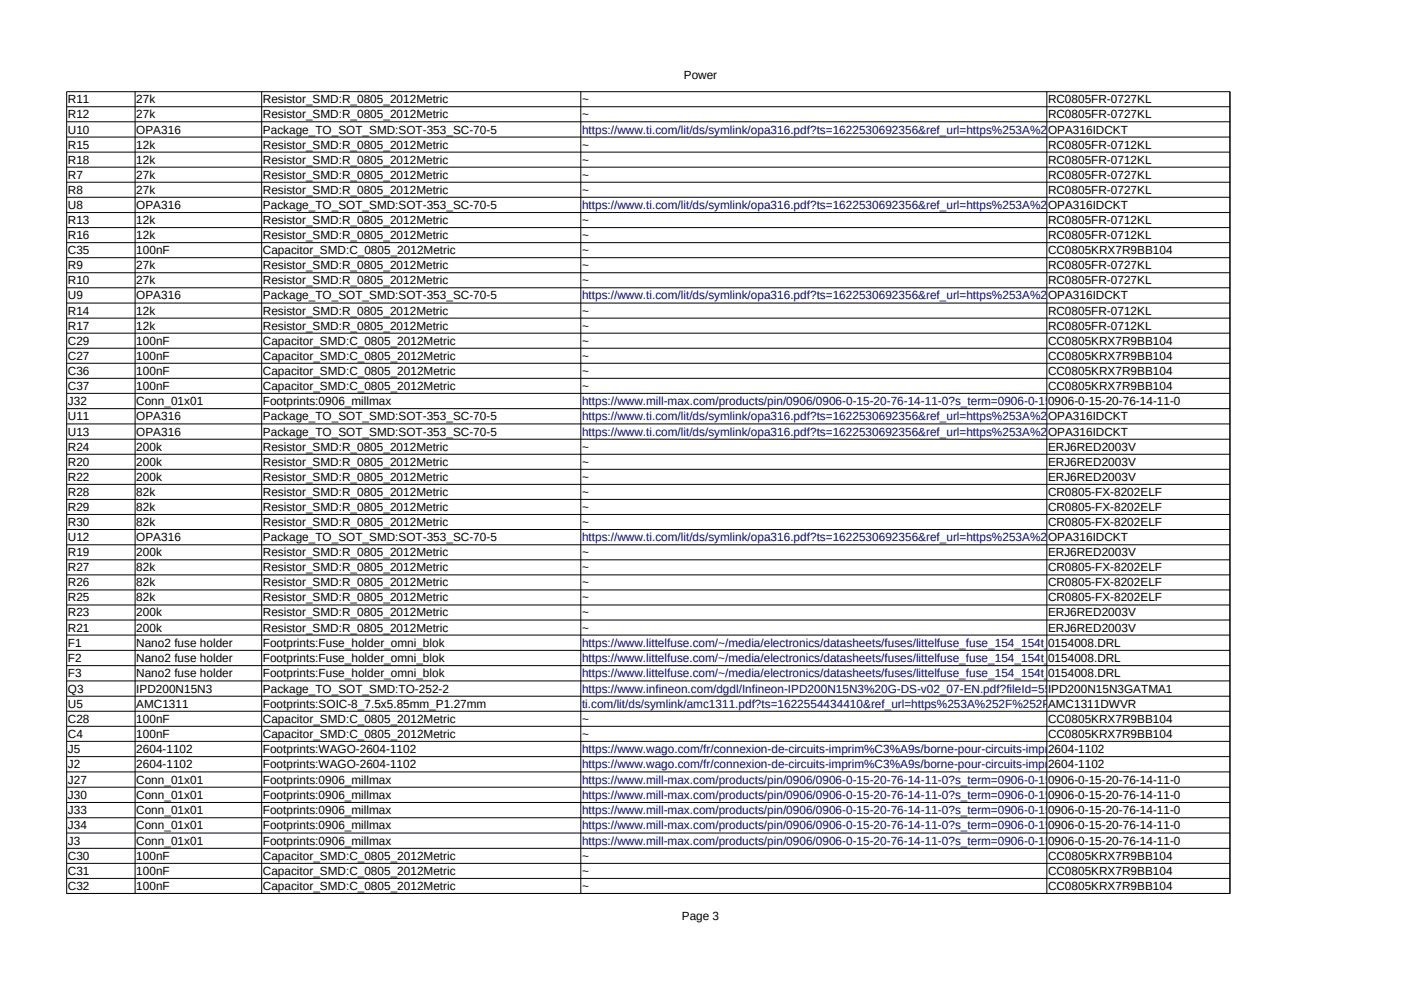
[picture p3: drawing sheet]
<svg xmlns="http://www.w3.org/2000/svg" width="420mm" height="297mm" viewBox="0 0 420 297" stroke-linecap="round" stroke-linejoin="round" font-family="sans-serif">
<defs><g id="words">
<g font-size="3.5">
<text x="205" y="23.7">Power</text>
<text x="20.4" y="30.9">R11</text>
<text x="20.4" y="35.4">R12</text>
<text x="40.8" y="30.9">27k</text>
<text x="40.8" y="35.4">27k</text>
<text x="78.8" y="30.9">Resistor_SMD:R_0805_2012Metric</text>
<text x="78.8" y="35.4">Resistor_SMD:R_0805_2012Metric</text>
<text x="174.5" y="30.9">~</text>
<text x="174.5" y="35.4">~</text>
<text x="314.2" y="30.9">RC0805FR-0727KL</text>
<text x="314.2" y="35.4">RC0805FR-0727KL</text>
<text x="20.4" y="40">U10</text>
<text x="40.8" y="40">OPA316</text>
<text x="78.8" y="40">Package_TO_SOT_SMD:SOT-353_SC-70-5</text>
<text x="314.2" y="40">OPA316IDCKT</text>
<text x="20.4" y="44.5">R15</text>
<text x="40.8" y="44.5">12k</text>
<text x="78.8" y="44.5">Resistor_SMD:R_0805_2012Metric</text>
<text x="174.5" y="44.5">~</text>
<text x="314.2" y="44.5">RC0805FR-0712KL</text>
<text x="20.4" y="49">R18</text>
<text x="20.4" y="53.5">R7</text>
<text x="40.8" y="49">12k</text>
<text x="40.8" y="53.5">27k</text>
<text x="78.8" y="49">Resistor_SMD:R_0805_2012Metric</text>
<text x="78.8" y="53.5">Resistor_SMD:R_0805_2012Metric</text>
<text x="174.5" y="49">~</text>
<text x="174.5" y="53.5">~</text>
<text x="314.2" y="49">RC0805FR-0712KL</text>
<text x="314.2" y="53.5">RC0805FR-0727KL</text>
<text x="20.4" y="58">R8</text>
<text x="40.8" y="58">27k</text>
<text x="78.8" y="58">Resistor_SMD:R_0805_2012Metric</text>
<text x="174.5" y="58">~</text>
<text x="314.2" y="58">RC0805FR-0727KL</text>
<text x="20.4" y="62.6">U8</text>
<text x="40.8" y="62.6">OPA316</text>
<text x="78.8" y="62.6">Package_TO_SOT_SMD:SOT-353_SC-70-5</text>
<text x="314.2" y="62.6">OPA316IDCKT</text>
<text x="20.4" y="67.1">R13</text>
<text x="20.4" y="71.7">R16</text>
<text x="40.8" y="67.1">12k</text>
<text x="40.8" y="71.7">12k</text>
<text x="78.8" y="67.1">Resistor_SMD:R_0805_2012Metric</text>
<text x="78.8" y="71.7">Resistor_SMD:R_0805_2012Metric</text>
<text x="174.5" y="67.1">~</text>
<text x="174.5" y="71.7">~</text>
<text x="314.2" y="67.1">RC0805FR-0712KL</text>
<text x="314.2" y="71.7">RC0805FR-0712KL</text>
<text x="20.4" y="76.2">C35</text>
<text x="40.8" y="76.2">100nF</text>
<text x="78.8" y="76.2">Capacitor_SMD:C_0805_2012Metric</text>
<text x="174.5" y="76.2">~</text>
<text x="314.2" y="76.2">CC0805KRX7R9BB104</text>
<text x="20.4" y="80.7">R9</text>
<text x="40.8" y="80.7">27k</text>
<text x="78.8" y="80.7">Resistor_SMD:R_0805_2012Metric</text>
<text x="174.5" y="80.7">~</text>
<text x="314.2" y="80.7">RC0805FR-0727KL</text>
<text x="20.4" y="85.2">R10</text>
<text x="20.4" y="89.8">U9</text>
<text x="40.8" y="85.2">27k</text>
<text x="40.8" y="89.8">OPA316</text>
<text x="78.8" y="85.2">Resistor_SMD:R_0805_2012Metric</text>
<text x="78.8" y="89.8">Package_TO_SOT_SMD:SOT-353_SC-70-5</text>
<text x="174.5" y="85.2">~</text>
<text x="314.2" y="85.2">RC0805FR-0727KL</text>
<text x="314.2" y="89.8">OPA316IDCKT</text>
<text x="20.4" y="94.3">R14</text>
<text x="40.8" y="94.3">12k</text>
<text x="78.8" y="94.3">Resistor_SMD:R_0805_2012Metric</text>
<text x="174.5" y="94.3">~</text>
<text x="314.2" y="94.3">RC0805FR-0712KL</text>
<text x="20.4" y="98.8">R17</text>
<text x="40.8" y="98.8">12k</text>
<text x="78.8" y="98.8">Resistor_SMD:R_0805_2012Metric</text>
<text x="174.5" y="98.8">~</text>
<text x="314.2" y="98.8">RC0805FR-0712KL</text>
<text x="20.4" y="103.3">C29</text>
<text x="20.4" y="107.8">C27</text>
<text x="40.8" y="103.3">100nF</text>
<text x="40.8" y="107.8">100nF</text>
<text x="78.8" y="103.3">Capacitor_SMD:C_0805_2012Metric</text>
<text x="78.8" y="107.8">Capacitor_SMD:C_0805_2012Metric</text>
<text x="174.5" y="103.3">~</text>
<text x="174.5" y="107.8">~</text>
<text x="314.2" y="103.3">CC0805KRX7R9BB104</text>
<text x="314.2" y="107.8">CC0805KRX7R9BB104</text>
<text x="20.4" y="112.3">C36</text>
<text x="40.8" y="112.3">100nF</text>
<text x="78.8" y="112.3">Capacitor_SMD:C_0805_2012Metric</text>
<text x="174.5" y="112.3">~</text>
<text x="314.2" y="112.3">CC0805KRX7R9BB104</text>
<text x="20.4" y="116.8">C37</text>
<text x="40.8" y="116.8">100nF</text>
<text x="78.8" y="116.8">Capacitor_SMD:C_0805_2012Metric</text>
<text x="174.5" y="116.8">~</text>
<text x="314.2" y="116.8">CC0805KRX7R9BB104</text>
<text x="20.4" y="121.4">J32</text>
<text x="20.4" y="126">U11</text>
<text x="40.8" y="121.4">Conn_01x01</text>
<text x="40.8" y="126">OPA316</text>
<text x="78.8" y="121.4">Footprints:0906_millmax</text>
<text x="78.8" y="126">Package_TO_SOT_SMD:SOT-353_SC-70-5</text>
<text x="314.2" y="121.4">0906-0-15-20-76-14-11-0</text>
<text x="314.2" y="126">OPA316IDCKT</text>
<text x="20.4" y="130.6">U13</text>
<text x="40.8" y="130.6">OPA316</text>
<text x="78.8" y="130.6">Package_TO_SOT_SMD:SOT-353_SC-70-5</text>
<text x="314.2" y="130.6">OPA316IDCKT</text>
<text x="20.4" y="135">R24</text>
<text x="40.8" y="135">200k</text>
<text x="78.8" y="135">Resistor_SMD:R_0805_2012Metric</text>
<text x="174.5" y="135">~</text>
<text x="314.2" y="135">ERJ6RED2003V</text>
<text x="20.4" y="139.6">R20</text>
<text x="40.8" y="139.6">200k</text>
<text x="78.8" y="139.6">Resistor_SMD:R_0805_2012Metric</text>
<text x="174.5" y="139.6">~</text>
<text x="314.2" y="139.6">ERJ6RED2003V</text>
<text x="20.4" y="144.1">R22</text>
<text x="20.4" y="148.6">R28</text>
<text x="40.8" y="144.1">200k</text>
<text x="40.8" y="148.6">82k</text>
<text x="78.8" y="144.1">Resistor_SMD:R_0805_2012Metric</text>
<text x="78.8" y="148.6">Resistor_SMD:R_0805_2012Metric</text>
<text x="174.5" y="144.1">~</text>
<text x="174.5" y="148.6">~</text>
<text x="314.2" y="144.1">ERJ6RED2003V</text>
<text x="314.2" y="148.6">CR0805-FX-8202ELF</text>
<text x="20.4" y="153.1">R29</text>
<text x="40.8" y="153.1">82k</text>
<text x="78.8" y="153.1">Resistor_SMD:R_0805_2012Metric</text>
<text x="174.5" y="153.1">~</text>
<text x="314.2" y="153.1">CR0805-FX-8202ELF</text>
<text x="20.4" y="157.6">R30</text>
<text x="40.8" y="157.6">82k</text>
<text x="78.8" y="157.6">Resistor_SMD:R_0805_2012Metric</text>
<text x="174.5" y="157.6">~</text>
<text x="314.2" y="157.6">CR0805-FX-8202ELF</text>
<text x="20.4" y="162.2">U12</text>
<text x="20.4" y="166.7">R19</text>
<text x="40.8" y="162.2">OPA316</text>
<text x="40.8" y="166.7">200k</text>
<text x="78.8" y="162.2">Package_TO_SOT_SMD:SOT-353_SC-70-5</text>
<text x="78.8" y="166.7">Resistor_SMD:R_0805_2012Metric</text>
<text x="174.5" y="166.7">~</text>
<text x="314.2" y="162.2">OPA316IDCKT</text>
<text x="314.2" y="166.7">ERJ6RED2003V</text>
<text x="20.4" y="171.2">R27</text>
<text x="40.8" y="171.2">82k</text>
<text x="78.8" y="171.2">Resistor_SMD:R_0805_2012Metric</text>
<text x="174.5" y="171.2">~</text>
<text x="314.2" y="171.2">CR0805-FX-8202ELF</text>
<text x="20.4" y="175.7">R26</text>
<text x="40.8" y="175.7">82k</text>
<text x="78.8" y="175.7">Resistor_SMD:R_0805_2012Metric</text>
<text x="174.5" y="175.7">~</text>
<text x="314.2" y="175.7">CR0805-FX-8202ELF</text>
<text x="20.4" y="180.2">R25</text>
<text x="20.4" y="184.8">R23</text>
<text x="40.8" y="180.2">82k</text>
<text x="40.8" y="184.8">200k</text>
<text x="78.8" y="180.2">Resistor_SMD:R_0805_2012Metric</text>
<text x="78.8" y="184.8">Resistor_SMD:R_0805_2012Metric</text>
<text x="174.5" y="180.2">~</text>
<text x="174.5" y="184.8">~</text>
<text x="314.2" y="180.2">CR0805-FX-8202ELF</text>
<text x="314.2" y="184.8">ERJ6RED2003V</text>
<text x="20.4" y="189.3">R21</text>
<text x="40.8" y="189.3">200k</text>
<text x="78.8" y="189.3">Resistor_SMD:R_0805_2012Metric</text>
<text x="174.5" y="189.3">~</text>
<text x="314.2" y="189.3">ERJ6RED2003V</text>
<text x="20.4" y="193.8">F1</text>
<text x="40.8" y="193.8">Nano2 fuse holder</text>
<text x="78.8" y="193.8">Footprints:Fuse_holder_omni_blok</text>
<text x="314.2" y="193.8">0154008.DRL</text>
<text x="20.4" y="198.4">F2</text>
<text x="20.4" y="203">F3</text>
<text x="40.8" y="198.4">Nano2 fuse holder</text>
<text x="40.8" y="203">Nano2 fuse holder</text>
<text x="78.8" y="198.4">Footprints:Fuse_holder_omni_blok</text>
<text x="78.8" y="203">Footprints:Fuse_holder_omni_blok</text>
<text x="314.2" y="198.4">0154008.DRL</text>
<text x="314.2" y="203">0154008.DRL</text>
<text x="20.4" y="207.6">Q3</text>
<text x="40.8" y="207.6">IPD200N15N3</text>
<text x="78.8" y="207.6">Package_TO_SOT_SMD:TO-252-2</text>
<text x="314.2" y="207.6">IPD200N15N3GATMA1</text>
<text x="20.4" y="212.1">U5</text>
<text x="40.8" y="212.1">AMC1311</text>
<text x="78.8" y="212.1">Footprints:SOIC-8_7.5x5.85mm_P1.27mm</text>
<text x="314.2" y="212.1">AMC1311DWVR</text>
<text x="20.4" y="216.6">C28</text>
<text x="20.4" y="221.1">C4</text>
<text x="40.8" y="216.6">100nF</text>
<text x="40.8" y="221.1">100nF</text>
<text x="78.8" y="216.6">Capacitor_SMD:C_0805_2012Metric</text>
<text x="78.8" y="221.1">Capacitor_SMD:C_0805_2012Metric</text>
<text x="174.5" y="216.6">~</text>
<text x="174.5" y="221.1">~</text>
<text x="314.2" y="216.6">CC0805KRX7R9BB104</text>
<text x="314.2" y="221.1">CC0805KRX7R9BB104</text>
<text x="20.4" y="225.7">J5</text>
<text x="40.8" y="225.7">2604-1102</text>
<text x="78.8" y="225.7">Footprints:WAGO-2604-1102</text>
<text x="314.2" y="225.7">2604-1102</text>
<text x="20.4" y="230.3">J2</text>
<text x="40.8" y="230.3">2604-1102</text>
<text x="78.8" y="230.3">Footprints:WAGO-2604-1102</text>
<text x="314.2" y="230.3">2604-1102</text>
<text x="20.4" y="234.8">J27</text>
<text x="20.4" y="239.4">J30</text>
<text x="40.8" y="234.8">Conn_01x01</text>
<text x="40.8" y="239.4">Conn_01x01</text>
<text x="78.8" y="234.8">Footprints:0906_millmax</text>
<text x="78.8" y="239.4">Footprints:0906_millmax</text>
<text x="314.2" y="234.8">0906-0-15-20-76-14-11-0</text>
<text x="314.2" y="239.4">0906-0-15-20-76-14-11-0</text>
<text x="20.4" y="244">J33</text>
<text x="40.8" y="244">Conn_01x01</text>
<text x="78.8" y="244">Footprints:0906_millmax</text>
<text x="314.2" y="244">0906-0-15-20-76-14-11-0</text>
<text x="20.4" y="248.6">J34</text>
<text x="40.8" y="248.6">Conn_01x01</text>
<text x="78.8" y="248.6">Footprints:0906_millmax</text>
<text x="314.2" y="248.6">0906-0-15-20-76-14-11-0</text>
<text x="20.4" y="253.2">J3</text>
<text x="20.4" y="257.7">C30</text>
<text x="40.8" y="253.2">Conn_01x01</text>
<text x="40.8" y="257.7">100nF</text>
<text x="78.8" y="253.2">Footprints:0906_millmax</text>
<text x="78.8" y="257.7">Capacitor_SMD:C_0805_2012Metric</text>
<text x="174.5" y="257.7">~</text>
<text x="314.2" y="253.2">0906-0-15-20-76-14-11-0</text>
<text x="314.2" y="257.7">CC0805KRX7R9BB104</text>
<text x="20.4" y="262.2">C31</text>
<text x="40.8" y="262.2">100nF</text>
<text x="78.8" y="262.2">Capacitor_SMD:C_0805_2012Metric</text>
<text x="174.5" y="262.2">~</text>
<text x="314.2" y="262.2">CC0805KRX7R9BB104</text>
<text x="20.4" y="266.7">C32</text>
<text x="40.8" y="266.7">100nF</text>
<text x="78.8" y="266.7">Capacitor_SMD:C_0805_2012Metric</text>
<text x="174.5" y="266.7">~</text>
<text x="314.2" y="266.7">CC0805KRX7R9BB104</text>
<text x="204.4" y="275.7">Page 3</text>
</g>
<g font-size="3.5" fill="#000080">
<text x="174.5" y="40">https://www.ti.com/lit/ds/symlink/opa316.pdf?ts=1622530692356&amp;ref_url=https%253A%252F%252Fwww.ti.com%252Fproduct%252FOPA316</text>
<text x="174.5" y="62.6">https://www.ti.com/lit/ds/symlink/opa316.pdf?ts=1622530692356&amp;ref_url=https%253A%252F%252Fwww.ti.com%252Fproduct%252FOPA316</text>
<text x="174.5" y="89.8">https://www.ti.com/lit/ds/symlink/opa316.pdf?ts=1622530692356&amp;ref_url=https%253A%252F%252Fwww.ti.com%252Fproduct%252FOPA316</text>
<text x="174.5" y="121.4">https://www.mill-max.com/products/pin/0906/0906-0-15-20-76-14-11-0?s_term=0906-0-15-20-76-14-11-0&amp;s_type=Quick%2FProduct%2FPart+Number+Searc</text>
<text x="174.5" y="126">https://www.ti.com/lit/ds/symlink/opa316.pdf?ts=1622530692356&amp;ref_url=https%253A%252F%252Fwww.ti.com%252Fproduct%252FOPA316</text>
<text x="174.5" y="130.6">https://www.ti.com/lit/ds/symlink/opa316.pdf?ts=1622530692356&amp;ref_url=https%253A%252F%252Fwww.ti.com%252Fproduct%252FOPA316</text>
<text x="174.5" y="162.2">https://www.ti.com/lit/ds/symlink/opa316.pdf?ts=1622530692356&amp;ref_url=https%253A%252F%252Fwww.ti.com%252Fproduct%252FOPA316</text>
<text x="174.5" y="193.8">https://www.littelfuse.com/~/media/electronics/datasheets/fuses/littelfuse_fuse_154_154t_154l_154tl_datasheet.pdf.pdf</text>
<text x="174.5" y="198.4">https://www.littelfuse.com/~/media/electronics/datasheets/fuses/littelfuse_fuse_154_154t_154l_154tl_datasheet.pdf.pdf</text>
<text x="174.5" y="203">https://www.littelfuse.com/~/media/electronics/datasheets/fuses/littelfuse_fuse_154_154t_154l_154tl_datasheet.pdf.pdf</text>
<text x="174.5" y="207.6">https://www.infineon.com/dgdl/Infineon-IPD200N15N3%20G-DS-v02_07-EN.pdf?fileId=5546d4624fb7fef2014ff59238932dbf</text>
<text x="174.5" y="212.1">ti.com/lit/ds/symlink/amc1311.pdf?ts=1622554434410&amp;ref_url=https%253A%252F%252Fwww.ti.com%252Fproduct%252FAMC1311%253Futm_source%253</text>
<text x="174.5" y="225.7">https://www.wago.com/fr/connexion-de-circuits-imprim%C3%A9s/borne-pour-circuits-imprim%C3%A9s/p/2604-1102</text>
<text x="174.5" y="230.3">https://www.wago.com/fr/connexion-de-circuits-imprim%C3%A9s/borne-pour-circuits-imprim%C3%A9s/p/2604-1102</text>
<text x="174.5" y="234.8">https://www.mill-max.com/products/pin/0906/0906-0-15-20-76-14-11-0?s_term=0906-0-15-20-76-14-11-0&amp;s_type=Quick%2FProduct%2FPart+Number+Searc</text>
<text x="174.5" y="239.4">https://www.mill-max.com/products/pin/0906/0906-0-15-20-76-14-11-0?s_term=0906-0-15-20-76-14-11-0&amp;s_type=Quick%2FProduct%2FPart+Number+Searc</text>
<text x="174.5" y="244">https://www.mill-max.com/products/pin/0906/0906-0-15-20-76-14-11-0?s_term=0906-0-15-20-76-14-11-0&amp;s_type=Quick%2FProduct%2FPart+Number+Searc</text>
<text x="174.5" y="248.6">https://www.mill-max.com/products/pin/0906/0906-0-15-20-76-14-11-0?s_term=0906-0-15-20-76-14-11-0&amp;s_type=Quick%2FProduct%2FPart+Number+Searc</text>
<text x="174.5" y="253.2">https://www.mill-max.com/products/pin/0906/0906-0-15-20-76-14-11-0?s_term=0906-0-15-20-76-14-11-0&amp;s_type=Quick%2FProduct%2FPart+Number+Searc</text>
</g>
</g></defs>
<g fill="none" stroke="#000" stroke-width=".3">
<path d="M20 27.5h348.7M20 32h348.7M20 36.5h348.7M20 27.5v240.3M40.5 27.5v240.3M78.5 27.5v240.3M174.1 27.5v240.3M313.8 27.5v240.3M368.7 27.5v240.3h-348.7M20 41.1h348.7M20 45.6h348.7M20 50.1h348.7"/>
<path d="M20 54.6h348.7M20 59.1h348.7M20 63.7h348.7M20 68.2h348.7M20 72.7h348.7M20 77.2h348.7M20 81.7h348.7M20 86.3h348.7M20 90.8h348.7M20 95.3h348.7M20 99.9h348.7M20 104.4h348.7"/>
<path d="M20 108.9h348.7M20 113.4h348.7M20 117.9h348.7M20 122.5h348.7M20 127.1h348.7M20 131.6h348.7M20 136.1h348.7M20 140.7h348.7M20 145.2h348.7M20 149.7h348.7M20 154.2h348.7M20 158.7h348.7"/>
<path d="M20 163.3h348.7M20 167.8h348.7M20 172.3h348.7M20 176.8h348.7M20 181.3h348.7M20 185.8h348.7M20 190.3h348.7M20 194.9h348.7M20 199.5h348.7M20 204.1h348.7M20 208.7h348.7M20 213.2h348.7"/>
<path d="M20 217.7h348.7M20 222.2h348.7M20 226.8h348.7M20 231.3h348.7M20 235.9h348.7M20 240.5h348.7M20 245.1h348.7M20 249.7h348.7M20 254.2h348.7M20 258.8h348.7M20 263.3h348.7"/>
</g>
<use href="#words"/>
</svg>
